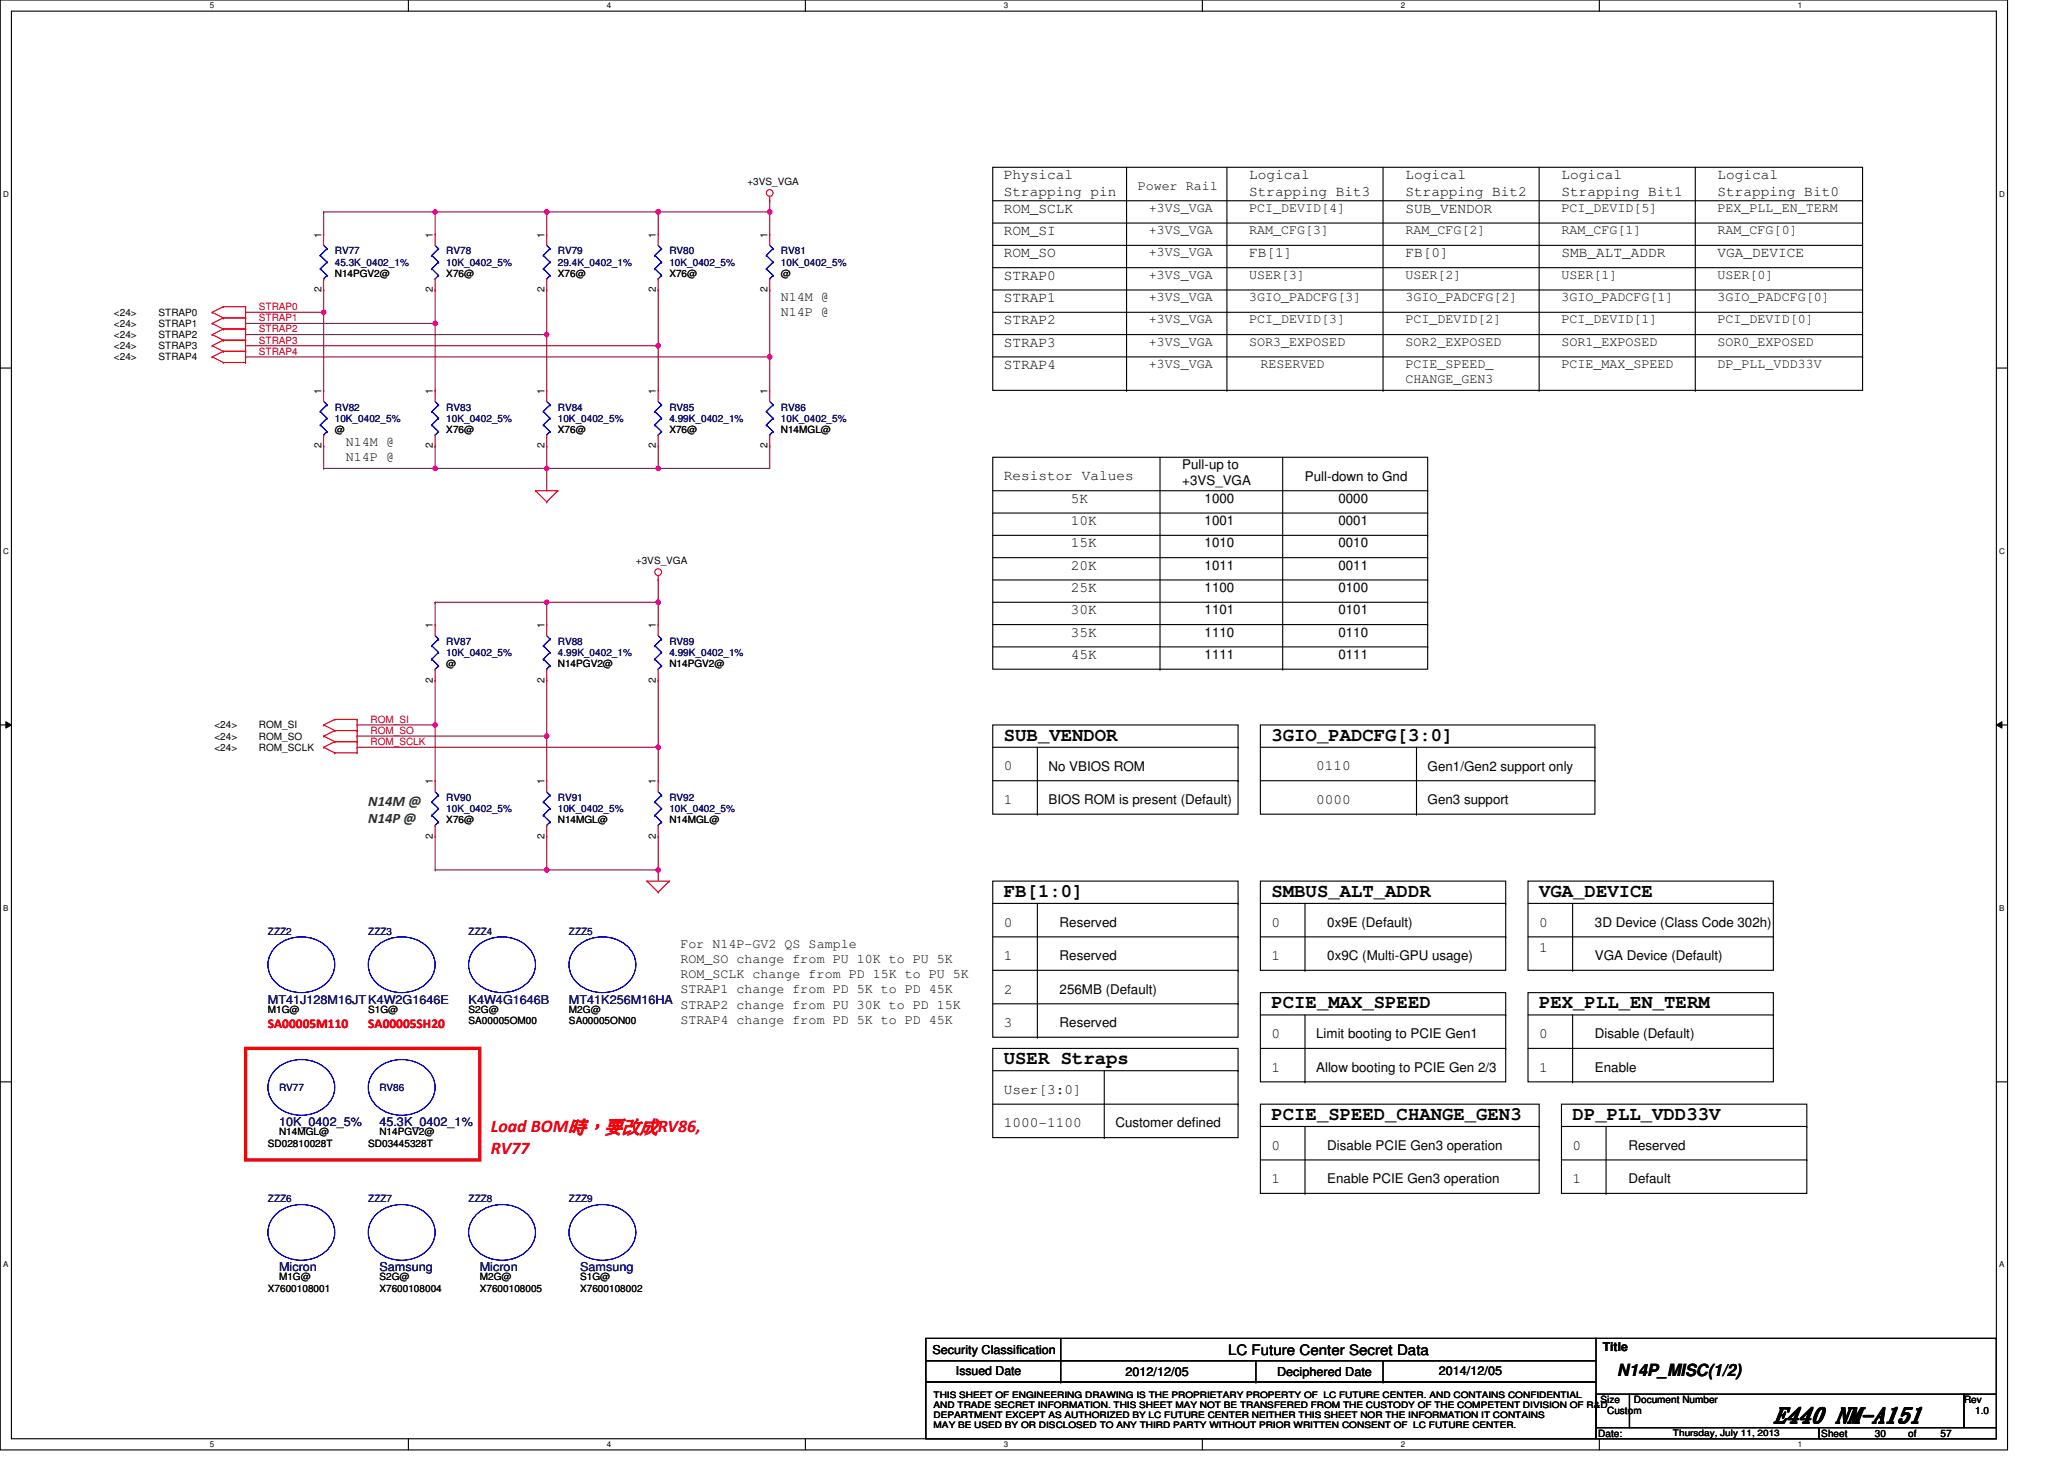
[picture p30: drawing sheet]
<svg xmlns="http://www.w3.org/2000/svg" width="297mm" height="210mm" viewBox="0 0 297 210" stroke-linecap="round" stroke-linejoin="round" font-family="sans-serif">
<defs><g id="words">
<text font-size="3" x="254.6" y="204.1">E440 NM-A151</text>
<g font-size="2.7">
<text x="144.1" y="106.3">SUB_VENDOR</text>
<text x="182.5" y="106.3">3GIO_PADCFG[3:0]</text>
<text x="144.1" y="128.7">FB[1:0]</text>
<text x="182.5" y="128.7">SMBUS_ALT_ADDR</text>
<text x="220.9" y="128.7">VGA_DEVICE</text>
<text x="182.5" y="144.7">PCIE_MAX_SPEED</text>
<text x="220.9" y="144.7">PEX_PLL_EN_TERM</text>
<text x="144.1" y="152.7">USER Straps</text>
<text x="182.5" y="160.7">PCIE_SPEED_CHANGE_GEN3</text>
<text x="225.7" y="160.7">DP_PLL_VDD33V</text>
</g>
<g font-size="2.6" fill="#f00">
<text x="70.4" y="162.5">Load BOM時，要要要RV86,</text>
<text x="70.4" y="165.6">RV77</text>
</g>
<text font-size="2.4" x="232.1" y="197.4">N14P_MISC(1/2)</text>
<g font-size="2.1">
<text x="144.1" y="25.7">Physical</text>
<text x="144.1" y="28.1">Strapping pin</text>
<text x="179.3" y="25.7">Logical</text>
<text x="179.3" y="28.1">Strapping Bit3</text>
<text x="201.7" y="25.7">Logical</text>
<text x="201.7" y="28.1">Strapping Bit2</text>
<text x="224.1" y="25.7">Logical</text>
<text x="224.1" y="28.1">Strapping Bit1</text>
<text x="246.5" y="25.7">Logical</text>
<text x="246.5" y="28.1">Strapping Bit0</text>
<text x="144.1" y="30.5">ROM_SCLK</text>
<text x="144.1" y="33.7">ROM_SI</text>
<text x="201.7" y="30.5">SUB_VENDOR</text>
<text x="144.1" y="40.1">STRAP0</text>
<text x="144.1" y="36.9">ROM_SO</text>
<text x="179.3" y="36.9">FB[1]</text>
<text x="201.7" y="36.9">FB[0]</text>
<text x="224.1" y="36.9">SMB_ALT_ADDR</text>
<text x="246.5" y="36.9">VGA_DEVICE</text>
<text x="144.1" y="43.3">STRAP1</text>
<text x="144.1" y="46.5">STRAP2</text>
<text x="144.1" y="49.7">STRAP3</text>
<text x="144.1" y="52.9">STRAP4</text>
<text x="144.1" y="68.9">Resistor Values</text>
<text x="153.7" y="72.1">5K</text>
<text x="153.7" y="75.3">10K</text>
<text x="153.7" y="78.5">15K</text>
<text x="153.7" y="81.7">20K</text>
<text x="153.7" y="84.9">25K</text>
<text x="153.7" y="88.1">30K</text>
<text x="153.7" y="91.3">35K</text>
<text x="153.7" y="94.5">45K</text>
<text x="144.1" y="110.5">0</text>
<text x="188.9" y="110.5">0110</text>
<text x="144.1" y="115.3">1</text>
<text x="188.9" y="115.3">0000</text>
<text x="144.1" y="132.9">0</text>
<text x="144.1" y="137.7">1</text>
<text x="182.5" y="132.9">0</text>
<text x="182.5" y="137.7">1</text>
<text x="220.9" y="132.9">0</text>
<text x="220.9" y="136.6">1</text>
<text x="144.1" y="142.5">2</text>
<text x="144.1" y="147.3">3</text>
<text x="182.5" y="148.9">0</text>
<text x="220.9" y="148.9">0</text>
<text x="182.5" y="153.7">1</text>
<text x="220.9" y="153.7">1</text>
<text x="144.1" y="156.9">User[3:0]</text>
<text x="144.1" y="161.7">1000-1100</text>
<text x="182.5" y="164.9">0</text>
<text x="225.7" y="164.9">0</text>
<text x="182.5" y="169.7">1</text>
<text x="225.7" y="169.7">1</text>
<text x="176.2" y="194.4">LC Future Center Secret Data</text>
</g>
<g font-size="2.1" fill="#008000">
<text x="52.8" y="115.6">N14M @</text>
<text x="52.8" y="118.1">N14P @</text>
</g>
<g font-size="1.9">
<text x="163.3" y="27.2">Power Rail</text>
<text x="164.9" y="30.4">+3VS_VGA</text>
<text x="164.9" y="33.6">+3VS_VGA</text>
<text x="179.3" y="33.6">RAM_CFG[3]</text>
<text x="179.3" y="30.4">PCI_DEVID[4]</text>
<text x="201.7" y="33.6">RAM_CFG[2]</text>
<text x="224.1" y="33.6">RAM_CFG[1]</text>
<text x="224.1" y="30.4">PCI_DEVID[5]</text>
<text x="246.5" y="30.4">PEX_PLL_EN_TERM</text>
<text x="246.5" y="33.6">RAM_CFG[0]</text>
<text x="164.9" y="36.8">+3VS_VGA</text>
<text x="164.9" y="40">+3VS_VGA</text>
<text x="179.3" y="40">USER[3]</text>
<text x="201.7" y="40">USER[2]</text>
<text x="224.1" y="40">USER[1]</text>
<text x="246.5" y="40">USER[0]</text>
<text x="112.1" y="43.2">N14M @</text>
<text x="112.1" y="45.4">N14P @</text>
<text x="164.9" y="43.2">+3VS_VGA</text>
<text x="164.9" y="46.4">+3VS_VGA</text>
<text x="179.3" y="43.2">3GIO_PADCFG[3]</text>
<text x="179.3" y="46.4">PCI_DEVID[3]</text>
<text x="201.7" y="43.2">3GIO_PADCFG[2]</text>
<text x="201.7" y="46.4">PCI_DEVID[2]</text>
<text x="224.1" y="43.2">3GIO_PADCFG[1]</text>
<text x="224.1" y="46.4">PCI_DEVID[1]</text>
<text x="246.5" y="43.2">3GIO_PADCFG[0]</text>
<text x="246.5" y="46.4">PCI_DEVID[0]</text>
<text x="164.9" y="49.6">+3VS_VGA</text>
<text x="164.9" y="52.8">+3VS_VGA</text>
<text x="179.3" y="49.6">SOR3_EXPOSED</text>
<text x="180.9" y="52.8">RESERVED</text>
<text x="201.7" y="52.8">PCIE_SPEED_</text>
<text x="201.7" y="49.6">SOR2_EXPOSED</text>
<text x="224.1" y="52.8">PCIE_MAX_SPEED</text>
<text x="224.1" y="49.6">SOR1_EXPOSED</text>
<text x="246.5" y="52.8">DP_PLL_VDD33V</text>
<text x="246.5" y="49.6">SOR0_EXPOSED</text>
<text x="201.7" y="55">CHANGE_GEN3</text>
<text x="49.6" y="64">N14M @</text>
<text x="49.6" y="66.2">N14P @</text>
<text x="169.7" y="67.3">Pull-up to</text>
<text x="169.7" y="69.5">+3VS_VGA</text>
<text x="187.3" y="68.9">Pull-down to Gnd</text>
<text x="172.9" y="72.1">1000</text>
<text x="172.9" y="75.3">1001</text>
<text x="192.1" y="72.1">0000</text>
<text x="192.1" y="75.3">0001</text>
<text x="172.9" y="78.5">1010</text>
<text x="172.9" y="81.7">1011</text>
<text x="192.1" y="78.5">0010</text>
<text x="192.1" y="81.7">0011</text>
<text x="172.9" y="84.9">1100</text>
<text x="172.9" y="88.1">1101</text>
<text x="192.1" y="84.9">0100</text>
<text x="192.1" y="88.1">0101</text>
<text x="172.9" y="91.3">1110</text>
<text x="172.9" y="94.5">1111</text>
<text x="192.1" y="91.3">0110</text>
<text x="192.1" y="94.5">0111</text>
<text x="150.5" y="110.5">No VBIOS ROM</text>
<text x="204.9" y="110.5">Gen1/Gen2 support only</text>
<text x="150.5" y="115.3">BIOS ROM is present (Default)</text>
<text x="204.9" y="115.3">Gen3 support</text>
<text x="97.7" y="136">For N14P-GV2 QS Sample</text>
<text x="152.1" y="137.8">Reserved</text>
<text x="152.1" y="133">Reserved</text>
<text x="190.5" y="133">0x9E (Default)</text>
<text x="190.5" y="137.8">0x9C (Multi-GPU usage)</text>
<text x="228.9" y="133">3D Device (Class Code 302h)</text>
<text x="228.9" y="137.8">VGA Device (Default)</text>
<text x="97.7" y="138.2">ROM_SO change from PU 10K to PU 5K</text>
<text x="97.7" y="140.4">ROM_SCLK change from PD 15K to PU 5K</text>
<text x="97.7" y="142.5">STRAP1 change from PD 5K to PD 45K</text>
<text x="152.1" y="142.6">256MB (Default)</text>
<text x="97.7" y="144.7">STRAP2 change from PU 30K to PD 15K</text>
<text x="97.7" y="146.9">STRAP4 change from PD 5K to PD 45K</text>
<text x="152.1" y="147.4">Reserved</text>
<text x="188.9" y="149">Limit booting to PCIE Gen1</text>
<text x="228.9" y="149">Disable (Default)</text>
<text x="188.9" y="153.8">Allow booting to PCIE Gen 2/3</text>
<text x="228.9" y="153.8">Enable</text>
<text x="160.1" y="161.8">Customer defined</text>
<text x="190.5" y="165">Disable PCIE Gen3 operation</text>
<text x="233.7" y="165">Reserved</text>
<text x="190.5" y="169.8">Enable PCIE Gen3 operation</text>
<text x="233.7" y="169.8">Default</text>
</g>
<g font-size="1.9" fill="#f00">
<text x="38.4" y="147.4">SA00005M110</text>
<text x="52.8" y="147.4">SA00005SH20</text>
</g>
<g font-size="1.8" fill="#000080">
<text x="38.4" y="144">MT41J128M16JTK4W2G1646E</text>
<text x="67.2" y="144">K4W4G1646B</text>
<text x="81.6" y="144">MT41K256M16HA</text>
<text x="40" y="161.6">10K_0402_5%</text>
<text x="54.4" y="161.6">45.3K_0402_1%</text>
<text x="40" y="182.4">Micron</text>
<text x="54.4" y="182.4">Samsung</text>
<text x="68.8" y="182.4">Micron</text>
<text x="83.2" y="182.4">Samsung</text>
</g>
<g font-size="1.8">
<text x="133.8" y="194.3">Security Classification</text>
<text x="137.2" y="197.3">Issued Date</text>
<text x="161.5" y="197.5">2012/12/05</text>
<text x="183.3" y="197.5">Deciphered Date</text>
<text x="206.5" y="197.3">2014/12/05</text>
<text x="230" y="193.8">Title</text>
</g>
<g font-size="1.4">
<text x="107.3" y="26.6">+3VS_VGA</text>
<text x="46.1" y="34.1" transform="rotate(-90 46.1 34.1)">1</text>
<text x="62.1" y="34.1" transform="rotate(-90 62.1 34.1)">1</text>
<text x="78.1" y="34.1" transform="rotate(-90 78.1 34.1)">1</text>
<text x="94.1" y="34.1" transform="rotate(-90 94.1 34.1)">1</text>
<text x="110.1" y="34.1" transform="rotate(-90 110.1 34.1)">1</text>
<text x="46.1" y="41.9" transform="rotate(-90 46.1 41.9)">2</text>
<text x="48" y="39.7">N14PGV2@</text>
<text x="62.1" y="41.9" transform="rotate(-90 62.1 41.9)">2</text>
<text x="64" y="39.7">X76@</text>
<text x="78.1" y="41.9" transform="rotate(-90 78.1 41.9)">2</text>
<text x="80" y="39.7">X76@</text>
<text x="94.1" y="41.9" transform="rotate(-90 94.1 41.9)">2</text>
<text x="96.1" y="39.7">X76@</text>
<text x="110.1" y="41.9" transform="rotate(-90 110.1 41.9)">2</text>
<text x="112.1" y="39.7">@</text>
<text x="16.4" y="45.3">&lt;24&gt;</text>
<text x="16.4" y="46.9">&lt;24&gt;</text>
<text x="22.8" y="45.3">STRAP0</text>
<text x="22.8" y="46.9">STRAP1</text>
<text x="16.4" y="48.5">&lt;24&gt;</text>
<text x="16.4" y="50.1">&lt;24&gt;</text>
<text x="16.4" y="51.7">&lt;24&gt;</text>
<text x="22.8" y="48.5">STRAP2</text>
<text x="22.8" y="50.1">STRAP3</text>
<text x="22.8" y="51.7">STRAP4</text>
<text x="46.1" y="56.5" transform="rotate(-90 46.1 56.5)">1</text>
<text x="62.1" y="56.5" transform="rotate(-90 62.1 56.5)">1</text>
<text x="78.1" y="56.5" transform="rotate(-90 78.1 56.5)">1</text>
<text x="94.1" y="56.5" transform="rotate(-90 94.1 56.5)">1</text>
<text x="110.1" y="56.5" transform="rotate(-90 110.1 56.5)">1</text>
<text x="46.1" y="64.3" transform="rotate(-90 46.1 64.3)">2</text>
<text x="48" y="62.1">@</text>
<text x="62.1" y="64.3" transform="rotate(-90 62.1 64.3)">2</text>
<text x="64" y="62.1">X76@</text>
<text x="78.1" y="64.3" transform="rotate(-90 78.1 64.3)">2</text>
<text x="80" y="62.1">X76@</text>
<text x="94.1" y="64.3" transform="rotate(-90 94.1 64.3)">2</text>
<text x="96.1" y="62.1">X76@</text>
<text x="110.1" y="64.3" transform="rotate(-90 110.1 64.3)">2</text>
<text x="112.1" y="62.1">N14MGL@</text>
<text x="91.3" y="81">+3VS_VGA</text>
<text x="62.1" y="90.1" transform="rotate(-90 62.1 90.1)">1</text>
<text x="64" y="95.7">@</text>
<text x="78.1" y="90.1" transform="rotate(-90 78.1 90.1)">1</text>
<text x="80" y="95.7">N14PGV2@</text>
<text x="94.1" y="90.1" transform="rotate(-90 94.1 90.1)">1</text>
<text x="96.1" y="95.7">N14PGV2@</text>
<text x="62.1" y="97.9" transform="rotate(-90 62.1 97.9)">2</text>
<text x="78.1" y="97.9" transform="rotate(-90 78.1 97.9)">2</text>
<text x="94.1" y="97.9" transform="rotate(-90 94.1 97.9)">2</text>
<text x="30.8" y="104.5">&lt;24&gt;</text>
<text x="30.8" y="106.1">&lt;24&gt;</text>
<text x="30.8" y="107.7">&lt;24&gt;</text>
<text x="37.2" y="104.5">ROM_SI</text>
<text x="37.2" y="106.1">ROM_SO</text>
<text x="37.2" y="107.7">ROM_SCLK</text>
<text x="62.1" y="112.5" transform="rotate(-90 62.1 112.5)">1</text>
<text x="78.1" y="112.5" transform="rotate(-90 78.1 112.5)">1</text>
<text x="94.1" y="112.5" transform="rotate(-90 94.1 112.5)">1</text>
<text x="64" y="118.1">X76@</text>
<text x="80" y="118.1">N14MGL@</text>
<text x="96.1" y="118.1">N14MGL@</text>
<text x="62.1" y="120.3" transform="rotate(-90 62.1 120.3)">2</text>
<text x="78.1" y="120.3" transform="rotate(-90 78.1 120.3)">2</text>
<text x="94.1" y="120.3" transform="rotate(-90 94.1 120.3)">2</text>
<text x="38.4" y="145.3">M1G@</text>
<text x="52.8" y="145.3">S1G@</text>
<text x="67.2" y="145.3">S2G@</text>
<text x="67.2" y="146.9">SA00005OM00</text>
<text x="81.6" y="145.3">M2G@</text>
<text x="81.6" y="146.9">SA00005ON00</text>
<text x="38.4" y="164.5">SD02810028T</text>
<text x="40" y="162.9">N14MGL@</text>
<text x="52.8" y="164.5">SD03445328T</text>
<text x="54.4" y="162.9">N14PGV2@</text>
<text x="38.4" y="185.3">X7600108001</text>
<text x="40" y="183.7">M1G@</text>
<text x="54.4" y="183.7">S2G@</text>
<text x="54.4" y="185.3">X7600108004</text>
<text x="68.8" y="183.7">M2G@</text>
<text x="68.8" y="185.3">X7600108005</text>
<text x="83.2" y="183.7">S1G@</text>
<text x="83.2" y="185.3">X7600108002</text>
<text x="229.7" y="201.3">Size</text>
<text x="230.6" y="202.9">Custom</text>
<text x="234.5" y="201.3">Document Number</text>
<text x="281.8" y="201.3">Rev</text>
<text x="283.4" y="202.9">1.0</text>
<text x="229.4" y="206.1">Date:</text>
<text x="261.4" y="206.1">Sheet</text>
<text x="269" y="206.1">30</text>
<text x="273.8" y="206.1">of</text>
<text x="278.5" y="206.1">57</text>
</g>
<g font-size="1.4" fill="#000080">
<text x="48" y="36.5">RV77</text>
<text x="48" y="38.1">45.3K_0402_1%</text>
<text x="64" y="36.5">RV78</text>
<text x="64" y="38.1">10K_0402_5%</text>
<text x="80" y="36.5">RV79</text>
<text x="80" y="38.1">29.4K_0402_1%</text>
<text x="96.1" y="36.5">RV80</text>
<text x="96.1" y="38.1">10K_0402_5%</text>
<text x="112.1" y="36.5">RV81</text>
<text x="112.1" y="38.1">10K_0402_5%</text>
<text x="48" y="58.9">RV82</text>
<text x="64" y="58.9">RV83</text>
<text x="80" y="58.9">RV84</text>
<text x="96.1" y="58.9">RV85</text>
<text x="112.1" y="58.9">RV86</text>
<text x="48" y="60.5">10K_0402_5%</text>
<text x="64" y="60.5">10K_0402_5%</text>
<text x="80" y="60.5">10K_0402_5%</text>
<text x="96.1" y="60.5">4.99K_0402_1%</text>
<text x="112.1" y="60.5">10K_0402_5%</text>
<text x="64" y="92.5">RV87</text>
<text x="64" y="94.1">10K_0402_5%</text>
<text x="80" y="92.5">RV88</text>
<text x="80" y="94.1">4.99K_0402_1%</text>
<text x="96.1" y="92.5">RV89</text>
<text x="96.1" y="94.1">4.99K_0402_1%</text>
<text x="64" y="114.9">RV90</text>
<text x="64" y="116.5">10K_0402_5%</text>
<text x="80" y="114.9">RV91</text>
<text x="80" y="116.5">10K_0402_5%</text>
<text x="96.1" y="114.9">RV92</text>
<text x="96.1" y="116.5">10K_0402_5%</text>
<text x="38.4" y="134.1">ZZZ2</text>
<text x="52.8" y="134.1">ZZZ3</text>
<text x="67.2" y="134.1">ZZZ4</text>
<text x="81.6" y="134.1">ZZZ5</text>
<text x="40" y="156.5">RV77</text>
<text x="54.4" y="156.5">RV86</text>
<text x="38.4" y="172.5">ZZZ6</text>
<text x="52.8" y="172.5">ZZZ7</text>
<text x="67.2" y="172.5">ZZZ8</text>
<text x="81.6" y="172.5">ZZZ9</text>
</g>
<g font-size="1.4" fill="#f00">
<text x="37.2" y="44.5">STRAP0</text>
<text x="37.2" y="47.7">STRAP2</text>
<text x="37.2" y="46.1">STRAP1</text>
<text x="37.2" y="50.9">STRAP4</text>
<text x="37.2" y="49.3">STRAP3</text>
<text x="53.2" y="103.7">ROM_SI</text>
<text x="53.2" y="106.9">ROM_SCLK</text>
<text x="53.2" y="105.3">ROM_SO</text>
</g>
<g font-size="1.3">
<text x="134" y="200.5">THIS SHEET OF ENGINEERING DRAWING IS THE PROPRIETARY PROPERTY OF LC FUTURE CENTER. AND CONTAINS CONFIDENTIAL</text>
<text x="134" y="202">AND TRADE SECRET INFORMATION. THIS SHEET MAY NOT BE TRANSFERED FROM THE CUSTODY OF THE COMPETENT DIVISION OF R&amp;D</text>
<text x="134" y="203.5">DEPARTMENT EXCEPT AS AUTHORIZED BY LC FUTURE CENTER NEITHER THIS SHEET NOR THE INFORMATION IT CONTAINS</text>
<text x="134" y="204.9">MAY BE USED BY OR DISCLOSED TO ANY THIRD PARTY WITHOUT PRIOR WRITTEN CONSENT OF LC FUTURE CENTER.</text>
<text x="240.1" y="206">Thursday, July 11, 2013</text>
</g>
<g font-size="1.1">
<text x="30.1" y="1.2">5</text>
<text x="87.1" y="1.2">4</text>
<text x="144.1" y="1.2">3</text>
<text x="201" y="1.2">2</text>
<text x="258" y="1.2">1</text>
<text x=".4" y="28.2">D</text>
<text x="286.9" y="28.2">D</text>
<text x=".4" y="79.4">C</text>
<text x="286.9" y="79.4">C</text>
<text x=".4" y="130.6">B</text>
<text x="286.9" y="130.6">B</text>
<text x=".4" y="181.9">A</text>
<text x="286.9" y="181.9">A</text>
<text x="30.1" y="207.6">5</text>
<text x="87.1" y="207.6">4</text>
<text x="144.1" y="207.6">3</text>
<text x="201" y="207.6">2</text>
<text x="258" y="207.6">1</text>
</g>
</g></defs>
<path d="M0 0h288.1v208h-288.1zM1.6 1.6h284.9v204.8h-284.9z" fill="none" stroke="#000" stroke-width=".16"/>
<g fill="#fff">
<path d="M30.1 .2h.7v1.2h-.7z"/>
<path d="M30.1 206.6h.7v1.3h-.7z"/>
</g>
<path d="M58.6 0v1.6M58.6 206.4v1.6" fill="none" stroke="#000" stroke-width=".16"/>
<g fill="#fff">
<path d="M87.1 .2h.6v1.2h-.6z"/>
<path d="M87.1 206.6h.6v1.3h-.6z"/>
</g>
<path d="M115.6 0v1.6M115.6 206.4v1.6" fill="none" stroke="#000" stroke-width=".16"/>
<g fill="#fff">
<path d="M144.1 .2h.6v1.2h-.6z"/>
<path d="M144.1 206.6h.6v1.3h-.6z"/>
</g>
<path d="M172.5 0v1.6M172.5 206.4v1.6" fill="none" stroke="#000" stroke-width=".16"/>
<g fill="#fff">
<path d="M201 .2h.7v1.2h-.7z"/>
<path d="M201 206.6h.7v1.3h-.7z"/>
</g>
<path d="M229.5 0v1.6M229.5 206.4v1.6" fill="none" stroke="#000" stroke-width=".16"/>
<g fill="#fff">
<path d="M258 .2h.6v1.2h-.6z"/>
<path d="M258 206.6h.6v1.3h-.6z"/>
<path d="M.4 27.2h.9v1.3h-.9z"/>
<path d="M286.9 27.2h.8v1.3h-.8z"/>
<path d="M.4 78.4h.9v1.3h-.9z"/>
<path d="M286.9 78.4h.8v1.3h-.8z"/>
</g>
<path d="M0 52.8h1.6M286.5 52.8h1.6" fill="none" stroke="#000" stroke-width=".16"/>
<g fill="#fff">
<path d="M.4 129.6h.8v1.3h-.8z"/>
<path d="M286.9 129.6h.7v1.3h-.7z"/>
</g>
<path d="M0 104h1.6M286.5 104h1.6" fill="none" stroke="#000" stroke-width=".16"/>
<path d="M.8 103.5l.8 .5-.8 .5zM286.5 104l.8-.5v1z" fill="#000"/>
<path d="M.8 103.5l.8 .5-.8 .5zM286.5 104l.8-.5v1z" fill="none" stroke="#000" stroke-width=".14"/>
<g fill="#fff">
<path d="M.4 180.8h.8v1.3h-.8z"/>
<path d="M286.9 180.8h.7v1.3h-.7z"/>
</g>
<g fill="none" stroke="#000" stroke-width=".16">
<path d="M142.5 24h124.8v32h-124.8zM142.5 38.4h124.8M142.5 35.2h124.8M142.5 32h124.8M142.5 28.8h124.8M161.7 24v32M176.1 24v32M198.5 24v32M220.9 24v32M243.3 24v32M267.3 38.4h.1M267.3 35.2h.1"/>
<path d="M267.3 32h.1M267.3 28.8h.1M142.5 48h124.8M142.5 51.2h124.8M142.5 44.8h124.8M142.5 41.6h124.8M161.7 56h.1M176.1 56h.1M198.5 56h.1M220.9 56h.1M243.3 56h.1M267.3 48h.1"/>
<path d="M267.3 51.2h.1M267.3 44.8h.1M267.3 41.6h.1M142.5 65.6h62.4v30.4h-62.4zM142.5 70.4h62.4M142.5 73.6h62.4M142.5 76.8h62.4M166.5 65.6v30.4M184.1 65.6v30.4M204.9 70.4h.1M204.9 73.6h.1M204.9 76.8h.1"/>
<path d="M142.5 80h62.4M142.5 83.2h62.4M142.5 86.4h62.4M142.5 89.6h62.4M142.5 92.8h62.4M166.5 96h.1M184.1 96h.1M204.9 80h.1M204.9 83.2h.1M204.9 86.4h.1M204.9 89.6h.1M204.9 92.8h.1"/>
<path d="M142.5 104h35.2v12.8h-35.2zM142.5 107.2h35.2M142.5 112h35.2M148.9 116.8h.1M148.9 107.2v9.6M177.7 107.2h.1M177.7 112h.1M180.9 104h48v12.8h-48zM180.9 107.2h48M180.9 112h48M203.3 116.8h.1M203.3 107.2v9.6"/>
<path d="M228.9 107.2h.1M228.9 112h.1M142.5 126.4h35.2v22.4h-35.2zM142.5 129.6h35.2M142.5 134.4h35.2M142.5 139.2h35.2M148.9 129.6v19.2M177.7 129.6h.1M177.7 134.4h.1M177.7 139.2h.1M180.9 126.4h35.2v12.8h-35.2zM180.9 129.6h35.2"/>
<path d="M180.9 134.4h35.2M187.3 139.2h.1M187.3 129.6v9.6M216.1 129.6h.1M216.1 134.4h.1M219.3 126.4h35.2v12.8h-35.2zM219.3 129.6h35.2M219.3 134.4h35.2M225.7 139.2h.1M225.7 129.6v9.6M254.5 129.6h.1M254.5 134.4h.1"/>
<path d="M0 155.2h1.6M142.5 150.4h35.2v12.8h-35.2zM142.5 153.6h35.2M142.5 158.4h35.2M142.5 144h35.2M148.9 148.8h.1M158.5 153.6v9.6M177.7 153.6h.1M177.7 158.4h.1M177.7 144h.1M180.9 158.4h40v12.8h-40zM180.9 142.4h35.2v12.8h-35.2z"/>
<path d="M180.9 145.6h35.2M180.9 150.4h35.2M187.3 155.2h.1M187.3 145.6v9.6M216.1 145.6h.1M216.1 150.4h.1M219.3 142.4h35.2v12.8h-35.2zM219.3 145.6h35.2M219.3 150.4h35.2M224.1 158.4h35.2v12.8h-35.2zM225.7 155.2h.1M225.7 145.6v9.6"/>
<path d="M254.5 145.6h.1M254.5 150.4h.1M286.5 155.2h1.6M158.5 163.2h.1M180.9 161.6h40M180.9 166.4h40M187.3 171.2h.1M187.3 161.6v9.6M220.9 161.6h.1M220.9 166.4h.1M224.1 161.6h35.2M224.1 166.4h35.2"/>
<path d="M230.5 171.2h.1M230.5 161.6v9.6M259.3 161.6h.1M259.3 166.4h.1"/>
</g>
<path d="M35.2 150.4h33.6v16h-33.6z" fill="none" stroke="#f00" stroke-width=".48"/>
<path d="M35.2 51.2h.1M35.2 51.2h75.3" fill="none" stroke="#800040" stroke-width=".16"/>
<circle cx="110.4" cy="51.2" r=".31" fill="#f0f"/>
<circle cx="110.4" cy="51.2" r=".31" fill="none" stroke="#f0f" stroke-width=".16"/>
<path d="M35.2 49.6h.1M35.2 49.6h59.3" fill="none" stroke="#800040" stroke-width=".16"/>
<circle cx="94.4" cy="49.6" r=".31" fill="#f0f"/>
<circle cx="94.4" cy="49.6" r=".31" fill="none" stroke="#f0f" stroke-width=".16"/>
<path d="M35.2 44.8h.1M35.2 48h.1M35.2 44.8h11.2M35.2 48h43.2" fill="none" stroke="#800040" stroke-width=".16"/>
<circle cx="78.4" cy="48" r=".31" fill="#f0f"/>
<circle cx="78.4" cy="48" r=".31" fill="none" stroke="#f0f" stroke-width=".16"/>
<path d="M35.2 46.4h.1M35.2 46.4h27.2" fill="none" stroke="#800040" stroke-width=".16"/>
<circle cx="62.4" cy="46.4" r=".31" fill="#f0f"/>
<circle cx="62.4" cy="46.4" r=".31" fill="none" stroke="#f0f" stroke-width=".16"/>
<g fill="none" stroke="#800040" stroke-width=".16">
<path d="M110.5 30.4h.1M110.5 30.4v3.2M46.4 44.8h.1M46.4 44.8v11.2M94.5 49.6h.1M94.5 49.6v6.4M110.5 41.6h.1M110.5 51.2h.1M110.5 41.6v14.4M94.5 64h.1M94.5 64v3.2M110.5 64h.1"/>
<path d="M110.5 64v3.2"/>
</g>
<circle cx="46.4" cy="44.8" r=".31" fill="#f0f"/>
<circle cx="46.4" cy="44.8" r=".31" fill="none" stroke="#f0f" stroke-width=".16"/>
<path d="M78.4 30.4h.1M78.4 30.4h16.1M62.4 46.4h.1M62.4 46.4v9.6M78.4 48h.1M78.4 48v8" fill="none" stroke="#800040" stroke-width=".16"/>
<circle cx="94.4" cy="30.4" r=".31" fill="#f0f"/>
<circle cx="94.4" cy="30.4" r=".31" fill="none" stroke="#f0f" stroke-width=".16"/>
<circle cx="78.4" cy="30.4" r=".31" fill="#f0f"/>
<circle cx="78.4" cy="30.4" r=".31" fill="none" stroke="#f0f" stroke-width=".16"/>
<path d="M94.5 67.2h.1M94.5 67.2h16" fill="none" stroke="#800040" stroke-width=".16"/>
<circle cx="94.4" cy="67.2" r=".31" fill="#f0f"/>
<circle cx="94.4" cy="67.2" r=".31" fill="none" stroke="#f0f" stroke-width=".16"/>
<g fill="none" stroke="#800040" stroke-width=".16">
<path d="M78.4 30.4h.1M78.4 30.4v3.2M62.4 41.6h.1M62.4 41.6v4.8M46.4 64h.1M46.4 67.2h.1M46.4 64v3.2M46.4 67.2h32M62.4 64h.1M62.4 67.2h.1M62.4 64v3.2M78.4 67.2h.1"/>
<path d="M78.4 67.2v3.2"/>
</g>
<circle cx="78.4" cy="67.2" r=".31" fill="#f0f"/>
<circle cx="78.4" cy="67.2" r=".31" fill="none" stroke="#f0f" stroke-width=".16"/>
<circle cx="62.4" cy="67.2" r=".31" fill="#f0f"/>
<circle cx="62.4" cy="67.2" r=".31" fill="none" stroke="#f0f" stroke-width=".16"/>
<g fill="none" stroke="#800040" stroke-width=".16">
<path d="M46.4 30.4h.1M46.4 30.4v3.2M46.4 30.4h16M94.5 30.4h.1M94.5 30.4h16M94.5 30.4v3.2M78.4 41.6h.1M78.4 41.6v6.4M94.5 41.6h.1M94.5 41.6v8M78.4 64h.1M78.4 67.2h.1"/>
<path d="M78.4 64v3.2M78.4 67.2h16.1"/>
</g>
<circle cx="110.4" cy="30.4" r=".31" fill="#f0f"/>
<circle cx="110.4" cy="30.4" r=".31" fill="none" stroke="#f0f" stroke-width=".16"/>
<circle cx="94.4" cy="30.4" r=".31" fill="#f0f"/>
<circle cx="94.4" cy="30.4" r=".31" fill="none" stroke="#f0f" stroke-width=".16"/>
<path d="M62.4 30.4h.1M62.4 30.4v3.2M62.4 30.4h16" fill="none" stroke="#800040" stroke-width=".16"/>
<circle cx="62.4" cy="30.4" r=".31" fill="#f0f"/>
<circle cx="62.4" cy="30.4" r=".31" fill="none" stroke="#f0f" stroke-width=".16"/>
<path d="M110.5 28.8h.1M110.5 28.8v1.6M46.4 41.6h.1M46.4 41.6v3.2M94.5 97.6h.1M94.5 97.6v14.4M51.2 104h.1M51.2 104h11.2M78.4 105.6h.1M78.4 105.6v6.4M94.5 107.2h.1" fill="none" stroke="#800040" stroke-width=".16"/>
<circle cx="62.4" cy="104" r=".31" fill="#f0f"/>
<circle cx="62.4" cy="104" r=".31" fill="none" stroke="#f0f" stroke-width=".16"/>
<path d="M51.2 107.2h.1M51.2 107.2h43.3" fill="none" stroke="#800040" stroke-width=".16"/>
<circle cx="94.4" cy="107.2" r=".31" fill="#f0f"/>
<circle cx="94.4" cy="107.2" r=".31" fill="none" stroke="#f0f" stroke-width=".16"/>
<path d="M51.2 105.6h.1M51.2 105.6h27.2" fill="none" stroke="#800040" stroke-width=".16"/>
<circle cx="78.4" cy="105.6" r=".31" fill="#f0f"/>
<circle cx="78.4" cy="105.6" r=".31" fill="none" stroke="#f0f" stroke-width=".16"/>
<path d="M62.4 120h.1M62.4 124.8h.1M62.4 120v4.8M62.4 124.8h32.1M78.4 120h.1M78.4 124.8h.1M78.4 120v4.8M94.5 124.8h.1M94.5 124.8v1.6" fill="none" stroke="#800040" stroke-width=".16"/>
<circle cx="94.4" cy="124.8" r=".31" fill="#f0f"/>
<circle cx="94.4" cy="124.8" r=".31" fill="none" stroke="#f0f" stroke-width=".16"/>
<circle cx="78.4" cy="124.8" r=".31" fill="#f0f"/>
<circle cx="78.4" cy="124.8" r=".31" fill="none" stroke="#f0f" stroke-width=".16"/>
<path d="M62.4 86.4h.1M62.4 86.4v3.2M78.4 86.4h.1M78.4 86.4h16.1M94.5 86.4h.1M94.5 86.4v3.2" fill="none" stroke="#800040" stroke-width=".16"/>
<circle cx="94.4" cy="86.4" r=".31" fill="#f0f"/>
<circle cx="94.4" cy="86.4" r=".31" fill="none" stroke="#f0f" stroke-width=".16"/>
<circle cx="78.4" cy="86.4" r=".31" fill="#f0f"/>
<circle cx="78.4" cy="86.4" r=".31" fill="none" stroke="#f0f" stroke-width=".16"/>
<g fill="none" stroke="#800040" stroke-width=".16">
<path d="M62.4 86.4h.1M62.4 97.6h.1M62.4 86.4h16M62.4 97.6v14.4M78.4 86.4h.1M78.4 97.6h.1M78.4 86.4v3.2M78.4 97.6v8M94.5 83.2h.1M94.5 83.2v3.2M62.4 104h.1M94.5 120h.1"/>
<path d="M94.5 120v4.8"/>
</g>
<g fill="none" stroke="#f00" stroke-width=".16">
<path d="M46.4 33.6h.1M46.4 33.6v1.6M62.4 33.6h.1M62.4 33.6v1.6M78.4 33.6h.1M78.4 33.6v1.6M94.5 33.6h.1M94.5 33.6v1.6M110.5 28.8h.1M110.5 33.6h.1M110.5 28.2v.6M110.5 33.6v1.6"/>
<path d="M30.4 44.8h.1M30.4 46.4h.1M30.4 48h.1M30.4 49.6h.1M30.4 51.2h.1M30.4 44.8l1.6 .8M30.4 46.4l1.6 .8M30.4 48l1.6 .8M30.4 49.6l1.6 .8M30.4 51.2l1.6 .8M32 44h.1M32 45.6h.1"/>
<path d="M32 47.2h.1M32 48.8h.1M32 50.4h.1M32 52h.1M32 44l-1.6 .8M32 44h3.2M32 45.6h3.2M32 45.6l-1.6 .8M32 47.2h3.2M32 47.2l-1.6 .8M32 48.8h3.2M32 48.8l-1.6 .8"/>
<path d="M32 50.4h3.2M32 50.4l-1.6 .8M32 52h3.2M35.2 44h.1M35.2 45.6h.1M35.2 47.2h.1M35.2 48.8h.1M35.2 50.4h.1M35.2 52h.1M35.2 44v8M46.4 41.6h.1M46.4 56h.1"/>
<path d="M46.4 40v1.6M46.4 56v1.6M62.4 41.6h.1M62.4 56h.1M62.4 40v1.6M62.4 56v1.6M78.4 56h.1M78.4 41.6h.1M78.4 40v1.6M78.4 56v1.6M94.5 41.6h.1M94.5 56h.1"/>
<path d="M94.5 40v1.6M94.5 56v1.6M110.5 41.6h.1M110.5 56h.1M110.5 40v1.6M110.5 56v1.6M46.4 64h.1M46.4 62.4v1.6M62.4 64h.1M62.4 62.4v1.6M76.8 70.4h.1M76.8 70.4h3.2"/>
<path d="M76.8 70.4l1.6 1.6M78.4 72h.1M78.4 64h.1M78.4 62.4v1.6M80 70.4h.1M80 70.4l-1.6 1.6M94.5 64h.1M94.5 62.4v1.6M110.5 64h.1M110.5 62.4v1.6M62.4 89.6h.1M62.4 97.6h.1"/>
<path d="M62.4 89.6v1.6M62.4 96v1.6M78.4 89.6h.1M78.4 97.6h.1M78.4 89.6v1.6M78.4 96v1.6M94.5 83.2h.1M94.5 89.6h.1M94.5 97.6h.1M94.5 82.6v.6M94.5 89.6v1.6M94.5 96v1.6"/>
<path d="M46.4 104h.1M46.4 105.6h.1M46.4 107.2h.1M46.4 104l1.6 .8M46.4 105.6l1.6 .8M46.4 107.2l1.6 .8M48 103.2h.1M48 104.8h.1M48 106.4h.1M48 108h.1M48 103.2l-1.6 .8M48 103.2h3.2"/>
<path d="M48 104.8h3.2M48 104.8l-1.6 .8M48 106.4h3.2M48 106.4l-1.6 .8M48 108h3.2M51.2 103.2h.1M51.2 104.8h.1M51.2 106.4h.1M51.2 108h.1M51.2 103.2v4.8M62.4 112h.1M62.4 112v1.6"/>
<path d="M62.4 118.4v1.6M78.4 112h.1M78.4 112v1.6M78.4 118.4v1.6M94.5 112h.1M94.5 112v1.6M94.5 118.4v1.6M62.4 120h.1M78.4 120h.1M92.9 126.4h.1M92.9 126.4h3.2M92.9 126.4l1.6 1.6"/>
<path d="M94.5 128h.1M94.5 120h.1M96.1 126.4h.1M96.1 126.4l-1.6 1.6"/>
<circle cx="110.4" cy="27.7" r=".48"/>
<circle cx="94.4" cy="82.1" r=".48"/>
</g>
<g fill="none" stroke="#000" stroke-width=".16">
<path d="M132.9 192h96.1v3.2h-96.1zM132.9 195.2h96.1v3.1h-96.1zM132.9 198.3h96.1v8.1h-96.1zM152.2 195.2h.1M152.2 198.3h.1M152.2 192v6.3M180.2 198.3h.1M180.2 195.2v3.1M198.5 198.3h.1M198.5 195.2v3.1M228.9 192h57.6M286.5 192h.1"/>
<path d="M286.5 192v8M229 200h4.8v4.8h-4.8zM229 204.8h32v1.6h-32zM233.8 200h48v4.8h-48zM261 204.8h25.5v1.6h-25.5zM281.8 200h4.7v4.8h-4.7z"/>
</g>
<g fill="none" stroke="#00f" stroke-width=".16">
<path d="M46 36.6h.1M46 38.6h.1M46 36.6l.9 1M46 38.6l.9 .9M46.4 35.2l.5 .5M46.9 35.7h.1M46.9 37.6h.1M46.9 39.5h.1M46.9 35.7l-.9 .9M46.9 37.6l-.9 1M46.9 39.5l-.5 .5M62 36.6h.1"/>
<path d="M62 38.6h.1M62 36.6l.9 1M62 38.6l.9 .9M62.4 35.2l.5 .5M62.9 35.7h.1M62.9 37.6h.1M62.9 39.5h.1M62.9 35.7l-.9 .9M62.9 37.6l-.9 1M62.9 39.5l-.5 .5M78 36.6h.1M78 38.6h.1"/>
<path d="M78 36.6l.9 1M78 38.6l.9 .9M78.4 35.2l.5 .5M78.9 35.7h.1M78.9 37.6h.1M78.9 39.5h.1M78.9 35.7l-.9 .9M78.9 37.6l-.9 1M78.9 39.5l-.5 .5M94 36.6h.1M94 38.6h.1M94 36.6l.9 1"/>
<path d="M94 38.6l.9 .9M94.5 35.2l.4 .5M94.9 35.7h.1M94.9 37.6h.1M94.9 39.5h.1M94.9 35.7l-.9 .9M94.9 37.6l-.9 1M94.9 39.5l-.4 .5M110 36.6h.1M110 38.6h.1M110 36.6l.9 1M110 38.6l.9 .9"/>
<path d="M110.5 35.2l.4 .5M110.9 35.7h.1M110.9 37.6h.1M110.9 39.5h.1M110.9 35.7l-.9 .9M110.9 37.6l-.9 1M110.9 39.5l-.4 .5M46 59h.1M46 59l.9 1M46.4 40h.1M46.4 57.6l.5 .5M46.9 58.1h.1"/>
<path d="M46.9 58.1l-.9 .9M62 59h.1M62 59l.9 1M62.4 40h.1M62.4 57.6l.5 .5M62.9 58.1h.1M62.9 58.1l-.9 .9M78 59h.1M78 59l.9 1M78.4 40h.1M78.4 57.6l.5 .5M78.9 58.1h.1"/>
<path d="M78.9 58.1l-.9 .9M94 59h.1M94 59l.9 1M94.5 40h.1M94.5 57.6l.4 .5M94.9 58.1h.1M94.9 58.1l-.9 .9M110 59h.1M110 59l.9 1M110.5 40h.1M110.5 57.6l.4 .5M110.9 58.1h.1"/>
<path d="M110.9 58.1l-.9 .9M46 61h.1M46 61l.9 .9M46.4 62.4h.1M46.9 60h.1M46.9 61.9h.1M46.9 60l-.9 1M46.9 61.9l-.5 .5M62 61h.1M62 61l.9 .9M62.4 62.4h.1M62.9 60h.1"/>
<path d="M62.9 61.9h.1M62.9 60l-.9 1M62.9 61.9l-.5 .5M78 61h.1M78 61l.9 .9M78.4 62.4h.1M78.9 60h.1M78.9 61.9h.1M78.9 60l-.9 1M78.9 61.9l-.5 .5M94 61h.1M94 61l.9 .9"/>
<path d="M94.5 62.4h.1M94.9 60h.1M94.9 61.9h.1M94.9 60l-.9 1M94.9 61.9l-.4 .5M110 61h.1M110 61l.9 .9M110.5 62.4h.1M110.9 60h.1M110.9 61.9h.1M110.9 60l-.9 1M110.9 61.9l-.4 .5"/>
<path d="M62 92.7h.1M62 94.6h.1M62 92.7l.9 .9M62 94.6l.9 .9M62.4 96h.1M62.4 91.2l.5 .5M62.9 91.7h.1M62.9 93.6h.1M62.9 95.5h.1M62.9 91.7l-.9 1M62.9 93.6l-.9 1M62.9 95.5l-.5 .5"/>
<path d="M78 92.7h.1M78 94.6h.1M78 92.7l.9 .9M78 94.6l.9 .9M78.4 96h.1M78.4 91.2l.5 .5M78.9 91.7h.1M78.9 93.6h.1M78.9 95.5h.1M78.9 91.7l-.9 1M78.9 93.6l-.9 1M78.9 95.5l-.5 .5"/>
<path d="M94 92.7h.1M94 94.6h.1M94 92.7l.9 .9M94 94.6l.9 .9M94.5 96h.1M94.5 91.2l.4 .5M94.9 91.7h.1M94.9 93.6h.1M94.9 95.5h.1M94.9 91.7l-.9 1M94.9 93.6l-.9 1M94.9 95.5l-.4 .5"/>
<path d="M62 115.1h.1M62 117h.1M62 115.1l.9 .9M62 117l.9 .9M62.4 118.4h.1M62.4 113.6l.5 .5M62.9 114.1h.1M62.9 116h.1M62.9 117.9h.1M62.9 114.1l-.9 1M62.9 116l-.9 1M62.9 117.9l-.5 .5"/>
<path d="M78 115.1h.1M78 117h.1M78 115.1l.9 .9M78 117l.9 .9M78.4 118.4h.1M78.4 113.6l.5 .5M78.9 114.1h.1M78.9 116h.1M78.9 117.9h.1M78.9 114.1l-.9 1M78.9 116l-.9 1M78.9 117.9l-.5 .5"/>
<path d="M94 115.1h.1M94 117h.1M94 115.1l.9 .9M94 117l.9 .9M94.5 118.4h.1M94.5 113.6l.4 .5M94.9 114.1h.1M94.9 116h.1M94.9 117.9h.1M94.9 114.1l-.9 1M94.9 116l-.9 1M94.9 117.9l-.4 .5"/>
<path d="M39.6 135.8a5.4 5.4 0 0 1 7.8 .6 3.6 3.6 0 0 1-1.7 5.5 5.2 5.2 0 0 1-7-2.1 3.5 3.5 0 0 1 .9-4zM54 135.8a5.4 5.4 0 0 1 7.8 .6 3.6 3.6 0 0 1-1.7 5.5 5.2 5.2 0 0 1-7-2.1 3.5 3.5 0 0 1 .9-4zM68.4 135.8a5.4 5.4 0 0 1 7.8 .6 3.6 3.6 0 0 1-1.7 5.5 5.2 5.2 0 0 1-7-2.1 3.5 3.5 0 0 1 .9-4zM82.8 135.8a5.4 5.4 0 0 1 7.8 .6 3.6 3.6 0 0 1-1.7 5.5 5.2 5.2 0 0 1-7-2.1 3.5 3.5 0 0 1 .9-4zM39.6 153.4a5.4 5.4 0 0 1 7.8 .6 3.6 3.6 0 0 1-1.7 5.5 5.2 5.2 0 0 1-7-2.1 3.5 3.5 0 0 1 .9-4zM54 153.4a5.4 5.4 0 0 1 7.8 .6 3.6 3.6 0 0 1-1.7 5.5 5.2 5.2 0 0 1-7-2.1 3.5 3.5 0 0 1 .9-4zM39.6 174.2a5.4 5.4 0 0 1 7.8 .6 3.6 3.6 0 0 1-1.7 5.5 5.2 5.2 0 0 1-7-2.1 3.5 3.5 0 0 1 .9-4zM54 174.2a5.4 5.4 0 0 1 7.8 .6 3.6 3.6 0 0 1-1.7 5.5 5.2 5.2 0 0 1-7-2.1 3.5 3.5 0 0 1 .9-4zM68.4 174.2a5.4 5.4 0 0 1 7.8 .6 3.6 3.6 0 0 1-1.7 5.5 5.2 5.2 0 0 1-7-2.1 3.5 3.5 0 0 1 .9-4zM82.8 174.2a5.4 5.4 0 0 1 7.8 .6 3.6 3.6 0 0 1-1.7 5.5 5.2 5.2 0 0 1-7-2.1 3.5 3.5 0 0 1 .9-4z"/>
</g>
<circle cx="110.4" cy="51.2" r=".31" fill="#f0f"/>
<circle cx="110.4" cy="51.2" r=".31" fill="none" stroke="#f0f" stroke-width=".16"/>
<circle cx="94.4" cy="49.6" r=".31" fill="#f0f"/>
<circle cx="94.4" cy="49.6" r=".31" fill="none" stroke="#f0f" stroke-width=".16"/>
<circle cx="78.4" cy="48" r=".31" fill="#f0f"/>
<circle cx="78.4" cy="48" r=".31" fill="none" stroke="#f0f" stroke-width=".16"/>
<circle cx="62.4" cy="46.4" r=".31" fill="#f0f"/>
<circle cx="62.4" cy="46.4" r=".31" fill="none" stroke="#f0f" stroke-width=".16"/>
<circle cx="46.4" cy="44.8" r=".31" fill="#f0f"/>
<circle cx="46.4" cy="44.8" r=".31" fill="none" stroke="#f0f" stroke-width=".16"/>
<circle cx="94.4" cy="30.4" r=".31" fill="#f0f"/>
<circle cx="94.4" cy="30.4" r=".31" fill="none" stroke="#f0f" stroke-width=".16"/>
<circle cx="78.4" cy="30.4" r=".31" fill="#f0f"/>
<circle cx="78.4" cy="30.4" r=".31" fill="none" stroke="#f0f" stroke-width=".16"/>
<circle cx="94.4" cy="67.2" r=".31" fill="#f0f"/>
<circle cx="94.4" cy="67.2" r=".31" fill="none" stroke="#f0f" stroke-width=".16"/>
<circle cx="78.4" cy="67.2" r=".31" fill="#f0f"/>
<circle cx="78.4" cy="67.2" r=".31" fill="none" stroke="#f0f" stroke-width=".16"/>
<circle cx="62.4" cy="67.2" r=".31" fill="#f0f"/>
<circle cx="62.4" cy="67.2" r=".31" fill="none" stroke="#f0f" stroke-width=".16"/>
<circle cx="110.4" cy="30.4" r=".31" fill="#f0f"/>
<circle cx="110.4" cy="30.4" r=".31" fill="none" stroke="#f0f" stroke-width=".16"/>
<circle cx="94.4" cy="30.4" r=".31" fill="#f0f"/>
<circle cx="94.4" cy="30.4" r=".31" fill="none" stroke="#f0f" stroke-width=".16"/>
<circle cx="62.4" cy="30.4" r=".31" fill="#f0f"/>
<circle cx="62.4" cy="30.4" r=".31" fill="none" stroke="#f0f" stroke-width=".16"/>
<circle cx="62.4" cy="104" r=".31" fill="#f0f"/>
<circle cx="62.4" cy="104" r=".31" fill="none" stroke="#f0f" stroke-width=".16"/>
<circle cx="94.4" cy="107.2" r=".31" fill="#f0f"/>
<circle cx="94.4" cy="107.2" r=".31" fill="none" stroke="#f0f" stroke-width=".16"/>
<circle cx="78.4" cy="105.6" r=".31" fill="#f0f"/>
<circle cx="78.4" cy="105.6" r=".31" fill="none" stroke="#f0f" stroke-width=".16"/>
<circle cx="94.4" cy="124.8" r=".31" fill="#f0f"/>
<circle cx="94.4" cy="124.8" r=".31" fill="none" stroke="#f0f" stroke-width=".16"/>
<circle cx="78.4" cy="124.8" r=".31" fill="#f0f"/>
<circle cx="78.4" cy="124.8" r=".31" fill="none" stroke="#f0f" stroke-width=".16"/>
<circle cx="94.4" cy="86.4" r=".31" fill="#f0f"/>
<circle cx="94.4" cy="86.4" r=".31" fill="none" stroke="#f0f" stroke-width=".16"/>
<circle cx="78.4" cy="86.4" r=".31" fill="#f0f"/>
<circle cx="78.4" cy="86.4" r=".31" fill="none" stroke="#f0f" stroke-width=".16"/>
<use href="#words"/>
</svg>
